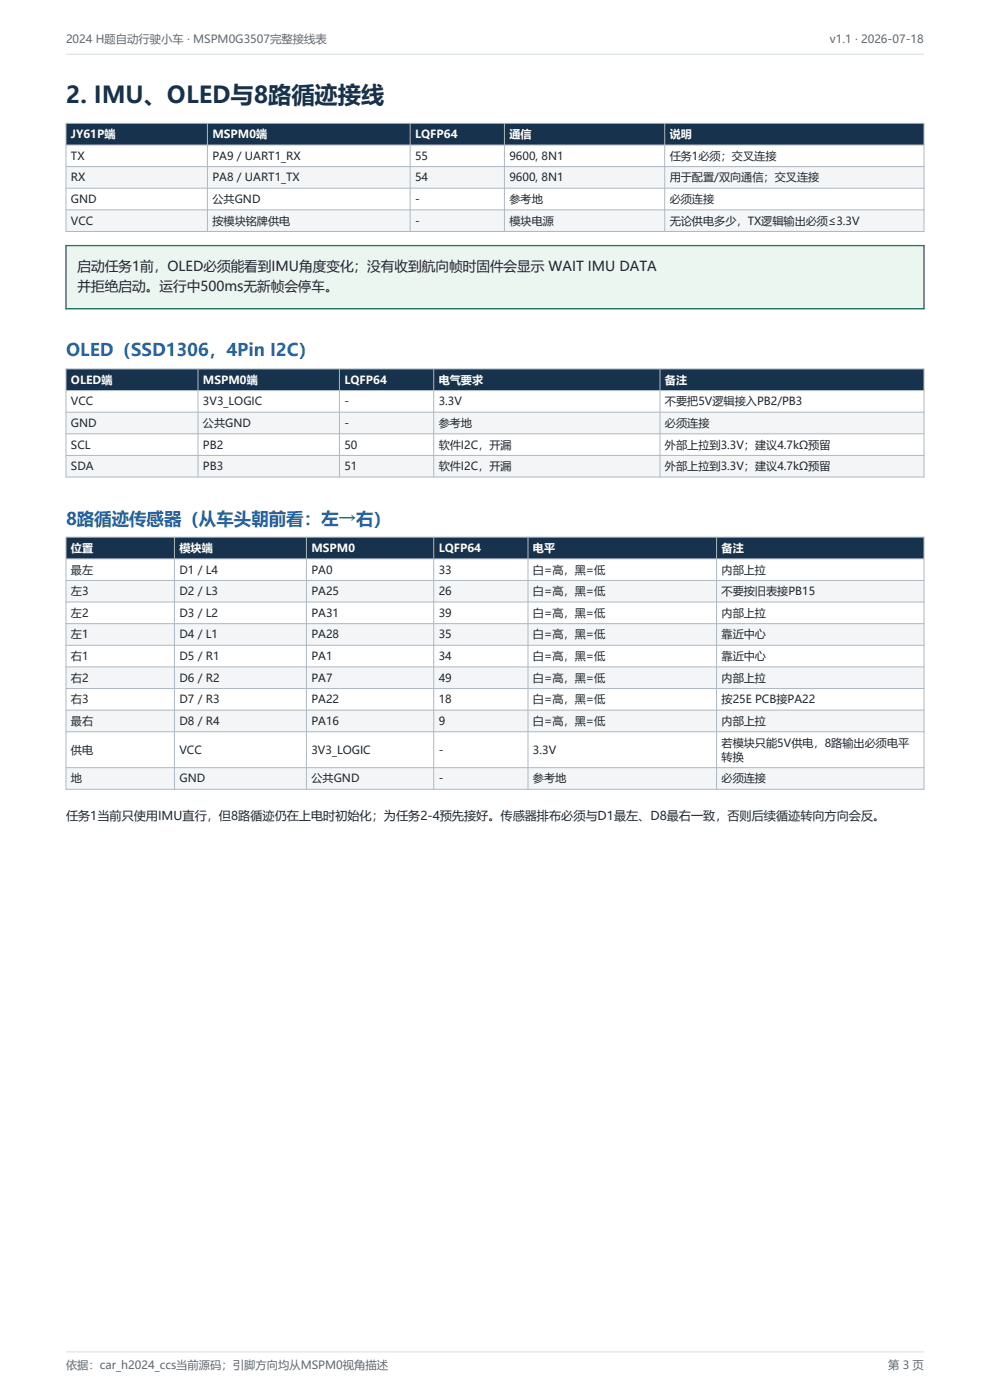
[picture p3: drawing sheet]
<svg xmlns="http://www.w3.org/2000/svg" width="210mm" height="297mm" viewBox="0 0 210 297" stroke-linecap="round" stroke-linejoin="round" font-family="sans-serif">
<defs><g id="words">
<text font-size="4.9" fill="#17324d" x="14" y="21.9">2. IMU、OLED与8路循迹接线</text>
<g font-size="3.7" fill="#2563a6">
<text x="14" y="75.6">OLED（SSD1306，4Pin I2C）</text>
<text x="14" y="111.3">8路循迹传感器（从车头朝前看：左→右）</text>
</g>
<g font-size="2.9" fill="#20262c">
<text x="16.5" y="57.5">启动任务1前，OLED必须能看到IMU角度变化；没有收到航向帧时固件会显示 WAIT IMU DATA</text>
<text x="16.5" y="61.7">并拒绝启动。运行中500ms无新帧会停车。</text>
</g>
<text font-size="2.6" fill="#20262c" x="14" y="174">任务1当前只使用IMU直行，但8路循迹仍在上电时初始化；为任务2-4预先接好。传感器排布必须与D1最左、D8最右一致，否则后续循迹转向方向会反。</text>
<g font-size="2.4" fill="#5e6872">
<text x="14" y="9.1">2024 H题自动行驶小车 · MSPM0G3507完整接线表</text>
<text x="176" y="9.1">v1.1 · 2026-07-18</text>
<text x="14" y="290.5">依据：car_h2024_ccs当前源码；引脚方向均从MSPM0视角描述</text>
<text x="188.4" y="290.5">第 3 页</text>
</g>
<g font-size="2.4" fill="#fff">
<text x="15.1" y="29.3">JY61P端</text>
<text x="45.1" y="29.3">MSPM0端</text>
<text x="88.1" y="29.3">LQFP64</text>
<text x="108.1" y="29.3">通信</text>
<text x="142.1" y="29.3">说明</text>
<text x="15.1" y="81.4">OLED端</text>
<text x="43.1" y="81.4">MSPM0端</text>
<text x="73.1" y="81.4">LQFP64</text>
<text x="93.1" y="81.4">电气要求</text>
<text x="141.1" y="81.4">备注</text>
<text x="15.1" y="117.1">位置</text>
<text x="38.1" y="117.1">模块端</text>
<text x="66.1" y="117.1">MSPM0</text>
<text x="93.1" y="117.1">LQFP64</text>
<text x="113.1" y="117.1">电平</text>
<text x="153.1" y="117.1">备注</text>
</g>
<g font-size="2.4" fill="#20262c">
<text x="15.1" y="33.9">TX</text>
<text x="45.1" y="33.9">PA9 / UART1_RX</text>
<text x="88.1" y="33.9">55</text>
<text x="108.1" y="33.9">9600, 8N1</text>
<text x="142.1" y="33.9">任务1必须；交叉连接</text>
<text x="15.1" y="38.5">RX</text>
<text x="45.1" y="38.5">PA8 / UART1_TX</text>
<text x="88.1" y="38.5">54</text>
<text x="108.1" y="38.5">9600, 8N1</text>
<text x="142.1" y="38.5">用于配置/双向通信；交叉连接</text>
<text x="15.1" y="43.1">GND</text>
<text x="15.1" y="47.7">VCC</text>
<text x="45.1" y="43.1">公共GND</text>
<text x="45.1" y="47.7">按模块铭牌供电</text>
<text x="88.1" y="43.1">-</text>
<text x="88.1" y="47.7">-</text>
<text x="108.1" y="43.1">参考地</text>
<text x="108.1" y="47.7">模块电源</text>
<text x="142.1" y="43.1">必须连接</text>
<text x="142.1" y="47.7">无论供电多少，TX逻辑输出必须≤3.3V</text>
<text x="15.1" y="86">VCC</text>
<text x="43.1" y="86">3V3_LOGIC</text>
<text x="73.1" y="86">-</text>
<text x="93.1" y="86">3.3V</text>
<text x="141.1" y="86">不要把5V逻辑接入PB2/PB3</text>
<text x="15.1" y="90.6">GND</text>
<text x="15.1" y="95.2">SCL</text>
<text x="43.1" y="90.6">公共GND</text>
<text x="43.1" y="95.2">PB2</text>
<text x="73.1" y="90.6">-</text>
<text x="73.1" y="95.2">50</text>
<text x="93.1" y="90.6">参考地</text>
<text x="93.1" y="95.2">软件I2C，开漏</text>
<text x="141.1" y="90.6">必须连接</text>
<text x="141.1" y="95.2">外部上拉到3.3V；建议4.7kΩ预留</text>
<text x="15.1" y="99.8">SDA</text>
<text x="43.1" y="99.8">PB3</text>
<text x="73.1" y="99.8">51</text>
<text x="93.1" y="99.8">软件I2C，开漏</text>
<text x="141.1" y="99.8">外部上拉到3.3V；建议4.7kΩ预留</text>
<text x="15.1" y="121.7">最左</text>
<text x="38.1" y="121.7">D1 / L4</text>
<text x="66.1" y="121.7">PA0</text>
<text x="93.1" y="121.7">33</text>
<text x="113.1" y="121.7">白=高，黑=低</text>
<text x="153.1" y="121.7">内部上拉</text>
<text x="15.1" y="126.3">左3</text>
<text x="15.1" y="130.9">左2</text>
<text x="38.1" y="126.3">D2 / L3</text>
<text x="38.1" y="130.9">D3 / L2</text>
<text x="66.1" y="126.3">PA25</text>
<text x="66.1" y="130.9">PA31</text>
<text x="93.1" y="126.3">26</text>
<text x="93.1" y="130.9">39</text>
<text x="113.1" y="126.3">白=高，黑=低</text>
<text x="113.1" y="130.9">白=高，黑=低</text>
<text x="153.1" y="126.3">不要按旧表接PB15</text>
<text x="153.1" y="130.9">内部上拉</text>
<text x="15.1" y="135.4">左1</text>
<text x="38.1" y="135.4">D4 / L1</text>
<text x="66.1" y="135.4">PA28</text>
<text x="93.1" y="135.4">35</text>
<text x="113.1" y="135.4">白=高，黑=低</text>
<text x="153.1" y="135.4">靠近中心</text>
<text x="15.1" y="140">右1</text>
<text x="38.1" y="140">D5 / R1</text>
<text x="66.1" y="140">PA1</text>
<text x="93.1" y="140">34</text>
<text x="113.1" y="140">白=高，黑=低</text>
<text x="153.1" y="140">靠近中心</text>
<text x="15.1" y="144.6">右2</text>
<text x="15.1" y="149.2">右3</text>
<text x="38.1" y="144.6">D6 / R2</text>
<text x="38.1" y="149.2">D7 / R3</text>
<text x="66.1" y="144.6">PA7</text>
<text x="66.1" y="149.2">PA22</text>
<text x="93.1" y="144.6">49</text>
<text x="93.1" y="149.2">18</text>
<text x="113.1" y="144.6">白=高，黑=低</text>
<text x="113.1" y="149.2">白=高，黑=低</text>
<text x="153.1" y="144.6">内部上拉</text>
<text x="153.1" y="149.2">按25E PCB接PA22</text>
<text x="15.1" y="153.8">最右</text>
<text x="38.1" y="153.8">D8 / R4</text>
<text x="66.1" y="153.8">PA16</text>
<text x="93.1" y="153.8">9</text>
<text x="113.1" y="153.8">白=高，黑=低</text>
<text x="153.1" y="153.8">内部上拉</text>
<text x="15.1" y="159.9">供电</text>
<text x="38.1" y="159.9">VCC</text>
<text x="66.1" y="159.9">3V3_LOGIC</text>
<text x="93.1" y="159.9">-</text>
<text x="113.1" y="159.9">3.3V</text>
<text x="153.1" y="158.4">若模块只能5V供电，8路输出必须电平</text>
<text x="153.1" y="161.4">转换</text>
<text x="15.1" y="166">地</text>
<text x="38.1" y="166">GND</text>
<text x="66.1" y="166">公共GND</text>
<text x="93.1" y="166">-</text>
<text x="113.1" y="166">参考地</text>
<text x="153.1" y="166">必须连接</text>
</g>
</g></defs>
<path d="M14 11.5h182M14 286.8h182" fill="none" stroke="#d5dce2" stroke-width=".21"/>
<path d="M14 26.2h182v4.6h-182z" fill-rule="evenodd" fill="#17324d"/>
<path d="M14 30.8h182v4.5h-182z" fill-rule="evenodd" fill="#fff"/>
<path d="M14 35.3h182v4.6h-182z" fill-rule="evenodd" fill="#f3f5f7"/>
<path d="M14 39.9h182v4.6h-182z" fill-rule="evenodd" fill="#fff"/>
<path d="M14 44.5h182v4.6h-182z" fill-rule="evenodd" fill="#f3f5f7"/>
<path d="M14 26.2h182v22.9h-182zM14 30.8h182M14 35.3h182M14 39.9h182M44 26.2v22.9M87 26.2v22.9M107 26.2v22.9M141 26.2v22.9M14 44.5h182" fill="none" stroke="#aeb8c2" stroke-width=".21"/>
<path d="M14 52.1h182v13.4h-182z" fill-rule="evenodd" fill="#eaf6ef"/>
<path d="M14 52.1h182v13.4h-182z" fill="none" stroke="#1f7a4d" stroke-width=".28"/>
<path d="M14 78.3h182v4.6h-182z" fill-rule="evenodd" fill="#17324d"/>
<path d="M14 82.9h182v4.5h-182z" fill-rule="evenodd" fill="#fff"/>
<path d="M14 87.4h182v4.6h-182z" fill-rule="evenodd" fill="#f3f5f7"/>
<path d="M14 92h182v4.6h-182z" fill-rule="evenodd" fill="#fff"/>
<path d="M14 96.6h182v4.6h-182z" fill-rule="evenodd" fill="#f3f5f7"/>
<path d="M14 78.3h182v22.9h-182zM42 78.3v22.9M72 78.3v22.9M92 78.3v22.9M140 78.3v22.9M14 82.9h182M14 87.4h182M14 92h182M14 96.6h182" fill="none" stroke="#aeb8c2" stroke-width=".21"/>
<path d="M14 114h182v4.5h-182z" fill-rule="evenodd" fill="#17324d"/>
<path d="M14 118.5h182v4.6h-182z" fill-rule="evenodd" fill="#fff"/>
<path d="M14 123.1h182v4.6h-182z" fill-rule="evenodd" fill="#f3f5f7"/>
<path d="M14 127.7h182v4.6h-182z" fill-rule="evenodd" fill="#fff"/>
<path d="M14 132.3h182v4.6h-182z" fill-rule="evenodd" fill="#f3f5f7"/>
<path d="M14 136.9h182v4.6h-182z" fill-rule="evenodd" fill="#fff"/>
<path d="M14 141.5h182v4.6h-182z" fill-rule="evenodd" fill="#f3f5f7"/>
<path d="M14 146.1h182v4.6h-182z" fill-rule="evenodd" fill="#fff"/>
<path d="M14 150.7h182v4.5h-182z" fill-rule="evenodd" fill="#f3f5f7"/>
<path d="M14 155.2h182v7.7h-182z" fill-rule="evenodd" fill="#fff"/>
<path d="M14 162.9h182v4.5h-182z" fill-rule="evenodd" fill="#f3f5f7"/>
<g fill="none" stroke="#aeb8c2" stroke-width=".21">
<path d="M14 114h182v53.4h-182zM14 118.5h182M37 114v53.4M65 114v53.4M92 114v53.4M112 114v53.4M152 114v53.4M14 123.1h182M14 127.7h182M14 132.3h182M14 136.9h182M14 141.5h182"/>
<path d="M14 146.1h182M14 150.7h182M14 155.2h182M14 162.9h182"/>
</g>
<use href="#words"/>
</svg>
